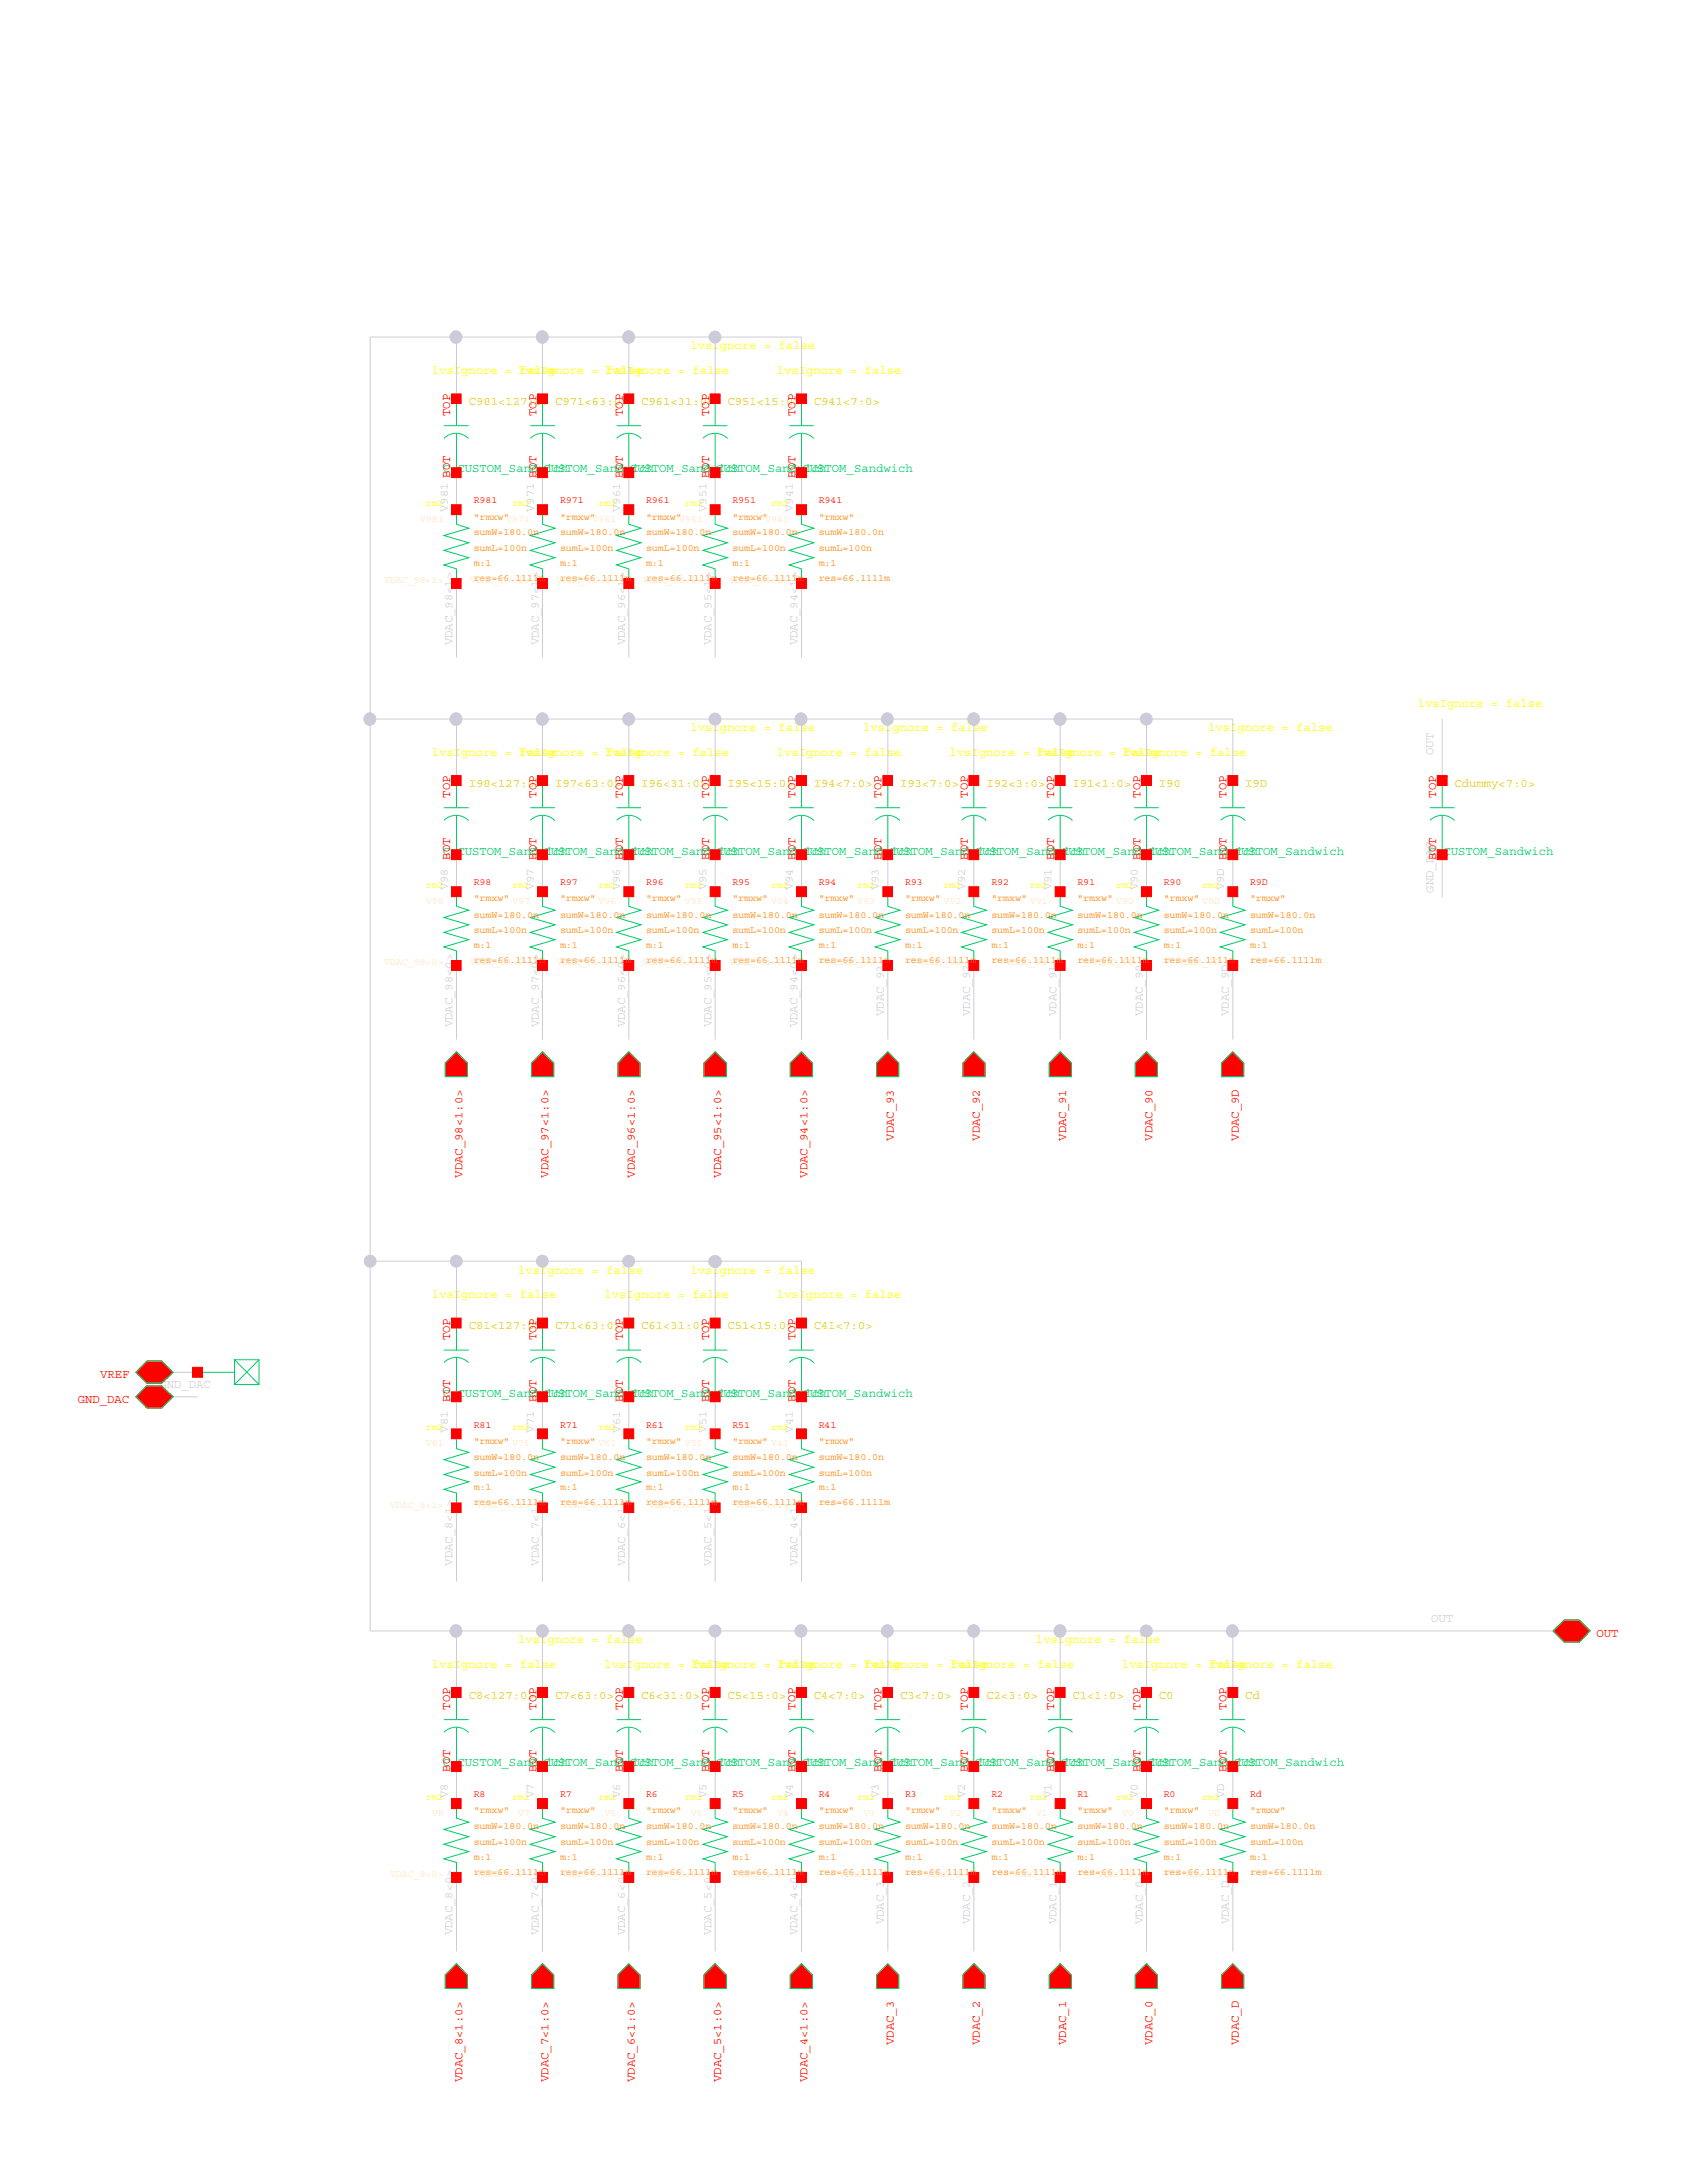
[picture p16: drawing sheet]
<svg xmlns="http://www.w3.org/2000/svg" width="216mm" height="279mm" viewBox="0 0 216 279" stroke-linecap="round" stroke-linejoin="round" font-family="sans-serif">
<defs><g id="words">
<g font-size="1.6" fill="#ff0">
<text x="55.2" y="47.9">lvsIgnore = false</text>
<text x="66.3" y="47.9">lvsIgnore = false</text>
<text x="77.3" y="47.9">lvsIgnore = false</text>
<text x="88.3" y="44.7">lvsIgnore = false</text>
<text x="99.4" y="47.9">lvsIgnore = false</text>
<text x="88.3" y="93.6">lvsIgnore = false</text>
<text x="110.4" y="93.6">lvsIgnore = false</text>
<text x="154.6" y="93.6">lvsIgnore = false</text>
<text x="181.4" y="90.5">lvsIgnore = false</text>
<text x="55.2" y="96.8">lvsIgnore = false</text>
<text x="66.3" y="96.8">lvsIgnore = false</text>
<text x="77.3" y="96.8">lvsIgnore = false</text>
<text x="99.4" y="96.8">lvsIgnore = false</text>
<text x="121.5" y="96.8">lvsIgnore = false</text>
<text x="132.5" y="96.8">lvsIgnore = false</text>
<text x="143.6" y="96.8">lvsIgnore = false</text>
<text x="55.2" y="166.2">lvsIgnore = false</text>
<text x="66.3" y="163">lvsIgnore = false</text>
<text x="77.3" y="166.2">lvsIgnore = false</text>
<text x="88.3" y="163">lvsIgnore = false</text>
<text x="99.4" y="166.2">lvsIgnore = false</text>
<text x="55.2" y="213.5">lvsIgnore = false</text>
<text x="66.3" y="210.3">lvsIgnore = false</text>
<text x="77.3" y="213.5">lvsIgnore = false</text>
<text x="88.3" y="213.5">lvsIgnore = false</text>
<text x="99.4" y="213.5">lvsIgnore = false</text>
<text x="110.4" y="213.5">lvsIgnore = false</text>
<text x="121.5" y="213.5">lvsIgnore = false</text>
<text x="132.5" y="210.3">lvsIgnore = false</text>
<text x="143.6" y="213.5">lvsIgnore = false</text>
<text x="154.6" y="213.5">lvsIgnore = false</text>
</g>
<g font-size="1.6" fill="#f00">
<text x="57.6" y="53.3" transform="rotate(-90 57.6 53.3)">TOP</text>
<text x="68.6" y="53.3" transform="rotate(-90 68.6 53.3)">TOP</text>
<text x="79.7" y="53.3" transform="rotate(-90 79.7 53.3)">TOP</text>
<text x="90.7" y="53.3" transform="rotate(-90 90.7 53.3)">TOP</text>
<text x="101.8" y="53.3" transform="rotate(-90 101.8 53.3)">TOP</text>
<text x="57.6" y="102.1" transform="rotate(-90 57.6 102.1)">TOP</text>
<text x="68.6" y="102.1" transform="rotate(-90 68.6 102.1)">TOP</text>
<text x="79.7" y="102.1" transform="rotate(-90 79.7 102.1)">TOP</text>
<text x="90.7" y="102.1" transform="rotate(-90 90.7 102.1)">TOP</text>
<text x="101.8" y="102.1" transform="rotate(-90 101.8 102.1)">TOP</text>
<text x="112.8" y="102.1" transform="rotate(-90 112.8 102.1)">TOP</text>
<text x="123.8" y="102.1" transform="rotate(-90 123.8 102.1)">TOP</text>
<text x="134.9" y="102.1" transform="rotate(-90 134.9 102.1)">TOP</text>
<text x="145.9" y="102.1" transform="rotate(-90 145.9 102.1)">TOP</text>
<text x="157" y="102.1" transform="rotate(-90 157 102.1)">TOP</text>
<text x="183.8" y="102.1" transform="rotate(-90 183.8 102.1)">TOP</text>
<text x="183.8" y="110" transform="rotate(-90 183.8 110)">BOT</text>
<text x="114.4" y="146" transform="rotate(-90 114.4 146)">VDAC_93</text>
<text x="125.4" y="146" transform="rotate(-90 125.4 146)">VDAC_92</text>
<text x="136.5" y="146" transform="rotate(-90 136.5 146)">VDAC_91</text>
<text x="147.5" y="146" transform="rotate(-90 147.5 146)">VDAC_90</text>
<text x="158.6" y="146" transform="rotate(-90 158.6 146)">VDAC_9D</text>
<text x="59.2" y="150.7" transform="rotate(-90 59.2 150.7)">VDAC_98&lt;1:0&gt;</text>
<text x="70.2" y="150.7" transform="rotate(-90 70.2 150.7)">VDAC_97&lt;1:0&gt;</text>
<text x="81.3" y="150.7" transform="rotate(-90 81.3 150.7)">VDAC_96&lt;1:0&gt;</text>
<text x="92.3" y="150.7" transform="rotate(-90 92.3 150.7)">VDAC_95&lt;1:0&gt;</text>
<text x="103.4" y="150.7" transform="rotate(-90 103.4 150.7)">VDAC_94&lt;1:0&gt;</text>
<text x="57.6" y="171.5" transform="rotate(-90 57.6 171.5)">TOP</text>
<text x="68.6" y="171.5" transform="rotate(-90 68.6 171.5)">TOP</text>
<text x="79.7" y="171.5" transform="rotate(-90 79.7 171.5)">TOP</text>
<text x="90.7" y="171.5" transform="rotate(-90 90.7 171.5)">TOP</text>
<text x="101.8" y="171.5" transform="rotate(-90 101.8 171.5)">TOP</text>
<text x="10" y="179.6">GND_DAC</text>
<text x="12.8" y="176.4">VREF</text>
<text x="57.6" y="179.4" transform="rotate(-90 57.6 179.4)">BOT</text>
<text x="68.6" y="179.4" transform="rotate(-90 68.6 179.4)">BOT</text>
<text x="79.7" y="179.4" transform="rotate(-90 79.7 179.4)">BOT</text>
<text x="90.7" y="179.4" transform="rotate(-90 90.7 179.4)">BOT</text>
<text x="101.8" y="179.4" transform="rotate(-90 101.8 179.4)">BOT</text>
<text x="204.3" y="209.5">OUT</text>
<text x="57.6" y="218.8" transform="rotate(-90 57.6 218.8)">TOP</text>
<text x="68.6" y="218.8" transform="rotate(-90 68.6 218.8)">TOP</text>
<text x="79.7" y="218.8" transform="rotate(-90 79.7 218.8)">TOP</text>
<text x="90.7" y="218.8" transform="rotate(-90 90.7 218.8)">TOP</text>
<text x="101.8" y="218.8" transform="rotate(-90 101.8 218.8)">TOP</text>
<text x="112.8" y="218.8" transform="rotate(-90 112.8 218.8)">TOP</text>
<text x="123.8" y="218.8" transform="rotate(-90 123.8 218.8)">TOP</text>
<text x="134.9" y="218.8" transform="rotate(-90 134.9 218.8)">TOP</text>
<text x="145.9" y="218.8" transform="rotate(-90 145.9 218.8)">TOP</text>
<text x="157" y="218.8" transform="rotate(-90 157 218.8)">TOP</text>
<text x="57.6" y="226.7" transform="rotate(-90 57.6 226.7)">BOT</text>
<text x="68.6" y="226.7" transform="rotate(-90 68.6 226.7)">BOT</text>
<text x="79.7" y="226.7" transform="rotate(-90 79.7 226.7)">BOT</text>
<text x="90.7" y="226.7" transform="rotate(-90 90.7 226.7)">BOT</text>
<text x="101.8" y="226.7" transform="rotate(-90 101.8 226.7)">BOT</text>
<text x="112.8" y="226.7" transform="rotate(-90 112.8 226.7)">BOT</text>
<text x="123.8" y="226.7" transform="rotate(-90 123.8 226.7)">BOT</text>
<text x="134.9" y="226.7" transform="rotate(-90 134.9 226.7)">BOT</text>
<text x="145.9" y="226.7" transform="rotate(-90 145.9 226.7)">BOT</text>
<text x="157" y="226.7" transform="rotate(-90 157 226.7)">BOT</text>
<text x="114.4" y="261.8" transform="rotate(-90 114.4 261.8)">VDAC_3</text>
<text x="125.4" y="261.8" transform="rotate(-90 125.4 261.8)">VDAC_2</text>
<text x="136.5" y="261.8" transform="rotate(-90 136.5 261.8)">VDAC_1</text>
<text x="147.5" y="261.8" transform="rotate(-90 147.5 261.8)">VDAC_0</text>
<text x="158.6" y="261.8" transform="rotate(-90 158.6 261.8)">VDAC_D</text>
<text x="59.2" y="266.5" transform="rotate(-90 59.2 266.5)">VDAC_8&lt;1:0&gt;</text>
<text x="70.2" y="266.5" transform="rotate(-90 70.2 266.5)">VDAC_7&lt;1:0&gt;</text>
<text x="81.3" y="266.5" transform="rotate(-90 81.3 266.5)">VDAC_6&lt;1:0&gt;</text>
<text x="92.3" y="266.5" transform="rotate(-90 92.3 266.5)">VDAC_5&lt;1:0&gt;</text>
<text x="103.4" y="266.5" transform="rotate(-90 103.4 266.5)">VDAC_4&lt;1:0&gt;</text>
</g>
<g font-size="1.6" fill="#d9cc00">
<text x="60" y="51.8">C981&lt;127:0&gt; C971&lt;63:0&gt;</text>
<text x="82" y="51.8">C961&lt;31:0&gt;</text>
<text x="93.1" y="51.8">C951&lt;15:0&gt;</text>
<text x="104.1" y="51.8">C941&lt;7:0&gt;</text>
<text x="60" y="100.7">I98&lt;127:0&gt;</text>
<text x="71" y="100.7">I97&lt;63:0&gt;</text>
<text x="82" y="100.7">I96&lt;31:0&gt;</text>
<text x="93.1" y="100.7">I95&lt;15:0&gt;</text>
<text x="104.1" y="100.7">I94&lt;7:0&gt;</text>
<text x="115.2" y="100.7">I93&lt;7:0&gt;</text>
<text x="126.2" y="100.7">I92&lt;3:0&gt;</text>
<text x="137.2" y="100.7">I91&lt;1:0&gt;</text>
<text x="148.3" y="100.7">I90</text>
<text x="159.3" y="100.7">I9D</text>
<text x="186.1" y="100.7">Cdummy&lt;7:0&gt;</text>
<text x="60" y="170.1">C81&lt;127:0&gt;</text>
<text x="71" y="170.1">C71&lt;63:0&gt;</text>
<text x="82" y="170.1">C61&lt;31:0&gt;</text>
<text x="93.1" y="170.1">C51&lt;15:0&gt;</text>
<text x="104.1" y="170.1">C41&lt;7:0&gt;</text>
<text x="60" y="217.4">C8&lt;127:0&gt;</text>
<text x="71" y="217.4">C7&lt;63:0&gt;</text>
<text x="82" y="217.4">C6&lt;31:0&gt;</text>
<text x="93.1" y="217.4">C5&lt;15:0&gt;</text>
<text x="104.1" y="217.4">C4&lt;7:0&gt;</text>
<text x="115.2" y="217.4">C3&lt;7:0&gt;</text>
<text x="126.2" y="217.4">C2&lt;3:0&gt;</text>
<text x="137.2" y="217.4">C1&lt;1:0&gt;</text>
<text x="148.3" y="217.4">C0</text>
<text x="159.3" y="217.4">Cd</text>
</g>
<g font-size="1.6" fill="#0c6">
<text x="56.7" y="60.5">C_CUSTOM_Sandwich</text>
<text x="67.7" y="60.5">C_CUSTOM_Sandwich</text>
<text x="78.7" y="60.5">C_CUSTOM_Sandwich</text>
<text x="89.8" y="60.5">C_CUSTOM_Sandwich</text>
<text x="100.8" y="60.5">C_CUSTOM_Sandwich</text>
<text x="56.7" y="109.4">C_CUSTOM_Sandwich</text>
<text x="67.7" y="109.4">C_CUSTOM_Sandwich</text>
<text x="78.7" y="109.4">C_CUSTOM_Sandwich</text>
<text x="89.8" y="109.4">C_CUSTOM_Sandwich</text>
<text x="100.8" y="109.4">C_CUSTOM_Sandwich</text>
<text x="111.9" y="109.4">C_CUSTOM_Sandwich</text>
<text x="122.9" y="109.4">C_CUSTOM_Sandwich</text>
<text x="133.9" y="109.4">C_CUSTOM_Sandwich</text>
<text x="145" y="109.4">C_CUSTOM_Sandwich</text>
<text x="156" y="109.4">C_CUSTOM_Sandwich</text>
<text x="182.8" y="109.4">C_CUSTOM_Sandwich</text>
<text x="56.7" y="178.8">C_CUSTOM_Sandwich</text>
<text x="67.7" y="178.8">C_CUSTOM_Sandwich</text>
<text x="78.7" y="178.8">C_CUSTOM_Sandwich</text>
<text x="89.8" y="178.8">C_CUSTOM_Sandwich</text>
<text x="100.8" y="178.8">C_CUSTOM_Sandwich</text>
<text x="56.7" y="226.1">C_CUSTOM_Sandwich</text>
<text x="67.7" y="226.1">C_CUSTOM_Sandwich</text>
<text x="78.7" y="226.1">C_CUSTOM_Sandwich</text>
<text x="89.8" y="226.1">C_CUSTOM_Sandwich</text>
<text x="100.8" y="226.1">C_CUSTOM_Sandwich</text>
<text x="111.9" y="226.1">C_CUSTOM_Sandwich</text>
<text x="122.9" y="226.1">C_CUSTOM_Sandwich</text>
<text x="133.9" y="226.1">C_CUSTOM_Sandwich</text>
<text x="145" y="226.1">C_CUSTOM_Sandwich</text>
<text x="156" y="226.1">C_CUSTOM_Sandwich</text>
</g>
<g font-size="1.6" fill="#ccccd9">
<text x="57.3" y="65.5" transform="rotate(-90 57.3 65.5)">V981 BOT</text>
<text x="68.3" y="65.5" transform="rotate(-90 68.3 65.5)">V971 BOT</text>
<text x="79.4" y="65.5" transform="rotate(-90 79.4 65.5)">V961 BOT</text>
<text x="90.4" y="65.5" transform="rotate(-90 90.4 65.5)">V951 BOT</text>
<text x="101.5" y="65.5" transform="rotate(-90 101.5 65.5)">V941 BOT</text>
<text x="57.9" y="82.6" transform="rotate(-90 57.9 82.6)">VDAC_98&lt;1&gt;</text>
<text x="69" y="82.6" transform="rotate(-90 69 82.6)">VDAC_97&lt;1&gt;</text>
<text x="80" y="82.6" transform="rotate(-90 80 82.6)">VDAC_96&lt;1&gt;</text>
<text x="91.1" y="82.6" transform="rotate(-90 91.1 82.6)">VDAC_95&lt;1&gt;</text>
<text x="102.1" y="82.6" transform="rotate(-90 102.1 82.6)">VDAC_94&lt;1&gt;</text>
<text x="57.3" y="113.9" transform="rotate(-90 57.3 113.9)">V98 BOT</text>
<text x="68.3" y="113.9" transform="rotate(-90 68.3 113.9)">V97 BOT</text>
<text x="79.4" y="113.9" transform="rotate(-90 79.4 113.9)">V96 BOT</text>
<text x="90.4" y="113.9" transform="rotate(-90 90.4 113.9)">V95 BOT</text>
<text x="101.5" y="113.9" transform="rotate(-90 101.5 113.9)">V94 BOT</text>
<text x="112.5" y="113.9" transform="rotate(-90 112.5 113.9)">V93 BOT</text>
<text x="123.5" y="113.9" transform="rotate(-90 123.5 113.9)">V92 BOT</text>
<text x="134.6" y="113.9" transform="rotate(-90 134.6 113.9)">V91 BOT</text>
<text x="145.6" y="113.9" transform="rotate(-90 145.6 113.9)">V90 BOT</text>
<text x="156.7" y="113.9" transform="rotate(-90 156.7 113.9)">V9D BOT</text>
<text x="183.5" y="114.3" transform="rotate(-90 183.5 114.3)">GND_DAC</text>
<text x="57.9" y="131.5" transform="rotate(-90 57.9 131.5)">VDAC_98&lt;0&gt;</text>
<text x="69" y="131.5" transform="rotate(-90 69 131.5)">VDAC_97&lt;0&gt;</text>
<text x="80" y="131.5" transform="rotate(-90 80 131.5)">VDAC_96&lt;0&gt;</text>
<text x="91.1" y="131.5" transform="rotate(-90 91.1 131.5)">VDAC_95&lt;0&gt;</text>
<text x="102.1" y="131.5" transform="rotate(-90 102.1 131.5)">VDAC_94&lt;0&gt;</text>
<text x="113.1" y="130.1" transform="rotate(-90 113.1 130.1)">VDAC_93</text>
<text x="124.2" y="130.1" transform="rotate(-90 124.2 130.1)">VDAC_92</text>
<text x="135.2" y="130.1" transform="rotate(-90 135.2 130.1)">VDAC_91</text>
<text x="146.3" y="130.1" transform="rotate(-90 146.3 130.1)">VDAC_90</text>
<text x="157.3" y="130.1" transform="rotate(-90 157.3 130.1)">VDAC_9D</text>
<text x="20.4" y="177.7">GND_DAC</text>
<text x="57.3" y="183.4" transform="rotate(-90 57.3 183.4)">V81</text>
<text x="68.3" y="183.4" transform="rotate(-90 68.3 183.4)">V71</text>
<text x="79.4" y="183.4" transform="rotate(-90 79.4 183.4)">V61</text>
<text x="90.4" y="183.4" transform="rotate(-90 90.4 183.4)">V51</text>
<text x="101.5" y="183.4" transform="rotate(-90 101.5 183.4)">V41</text>
<text x="57.9" y="200.4" transform="rotate(-90 57.9 200.4)">VDAC_8&lt;1&gt;</text>
<text x="69" y="200.4" transform="rotate(-90 69 200.4)">VDAC_7&lt;1&gt;</text>
<text x="80" y="200.4" transform="rotate(-90 80 200.4)">VDAC_6&lt;1&gt;</text>
<text x="91.1" y="200.4" transform="rotate(-90 91.1 200.4)">VDAC_5&lt;1&gt;</text>
<text x="102.1" y="200.4" transform="rotate(-90 102.1 200.4)">VDAC_4&lt;1&gt;</text>
<text x="183.2" y="207.6">OUT</text>
<text x="57.3" y="230.2" transform="rotate(-90 57.3 230.2)">V8</text>
<text x="68.3" y="230.2" transform="rotate(-90 68.3 230.2)">V7</text>
<text x="79.4" y="230.2" transform="rotate(-90 79.4 230.2)">V6</text>
<text x="90.4" y="230.2" transform="rotate(-90 90.4 230.2)">V5</text>
<text x="101.5" y="230.2" transform="rotate(-90 101.5 230.2)">V4</text>
<text x="112.5" y="230.2" transform="rotate(-90 112.5 230.2)">V3</text>
<text x="123.5" y="230.2" transform="rotate(-90 123.5 230.2)">V2</text>
<text x="134.6" y="230.2" transform="rotate(-90 134.6 230.2)">V1</text>
<text x="145.6" y="230.2" transform="rotate(-90 145.6 230.2)">V0</text>
<text x="156.7" y="230.2" transform="rotate(-90 156.7 230.2)">VD</text>
<text x="57.9" y="247.7" transform="rotate(-90 57.9 247.7)">VDAC_8&lt;0&gt;</text>
<text x="69" y="247.7" transform="rotate(-90 69 247.7)">VDAC_7&lt;0&gt;</text>
<text x="80" y="247.7" transform="rotate(-90 80 247.7)">VDAC_6&lt;0&gt;</text>
<text x="91.1" y="247.7" transform="rotate(-90 91.1 247.7)">VDAC_5&lt;0&gt;</text>
<text x="102.1" y="247.7" transform="rotate(-90 102.1 247.7)">VDAC_4&lt;0&gt;</text>
<text x="113.1" y="246.3" transform="rotate(-90 113.1 246.3)">VDAC_3</text>
<text x="124.2" y="246.3" transform="rotate(-90 124.2 246.3)">VDAC_2</text>
<text x="135.2" y="246.3" transform="rotate(-90 135.2 246.3)">VDAC_1</text>
<text x="146.3" y="246.3" transform="rotate(-90 146.3 246.3)">VDAC_0</text>
<text x="157.3" y="246.3" transform="rotate(-90 157.3 246.3)">VDAC_D</text>
</g>
<g font-size="1.3" fill="#ff0">
<text x="54.5" y="64.8">rm2</text>
<text x="65.6" y="64.8">rm2</text>
<text x="76.6" y="64.8">rm2</text>
<text x="87.7" y="64.8">rm2</text>
<text x="98.7" y="64.8">rm2</text>
<text x="54.5" y="113.6">rm2</text>
<text x="65.6" y="113.6">rm2</text>
<text x="76.6" y="113.6">rm2</text>
<text x="87.7" y="113.6">rm2</text>
<text x="98.7" y="113.6">rm2</text>
<text x="109.7" y="113.6">rm2</text>
<text x="120.8" y="113.6">rm2</text>
<text x="131.8" y="113.6">rm2</text>
<text x="142.9" y="113.6">rm2</text>
<text x="153.9" y="113.6">rm2</text>
<text x="54.5" y="183">rm2</text>
<text x="65.6" y="183">rm2</text>
<text x="76.6" y="183">rm2</text>
<text x="87.7" y="183">rm2</text>
<text x="98.7" y="183">rm2</text>
<text x="54.5" y="230.3">rm2</text>
<text x="65.6" y="230.3">rm2</text>
<text x="76.6" y="230.3">rm2</text>
<text x="87.7" y="230.3">rm2</text>
<text x="98.7" y="230.3">rm2</text>
<text x="109.7" y="230.3">rm2</text>
<text x="120.8" y="230.3">rm2</text>
<text x="131.8" y="230.3">rm2</text>
<text x="142.9" y="230.3">rm2</text>
<text x="153.9" y="230.3">rm2</text>
</g>
<g font-size="1.3" fill="#f00">
<text x="60.6" y="64.4">R981</text>
<text x="71.7" y="64.4">R971</text>
<text x="82.7" y="64.4">R961</text>
<text x="93.7" y="64.4">R951</text>
<text x="104.8" y="64.4">R941</text>
<text x="60.6" y="113.3">R98</text>
<text x="71.7" y="113.3">R97</text>
<text x="82.7" y="113.3">R96</text>
<text x="93.7" y="113.3">R95</text>
<text x="104.8" y="113.3">R94</text>
<text x="115.8" y="113.3">R93</text>
<text x="126.9" y="113.3">R92</text>
<text x="137.9" y="113.3">R91</text>
<text x="148.9" y="113.3">R90</text>
<text x="160" y="113.3">R9D</text>
<text x="60.6" y="182.7">R81</text>
<text x="71.7" y="182.7">R71</text>
<text x="82.7" y="182.7">R61</text>
<text x="93.7" y="182.7">R51</text>
<text x="104.8" y="182.7">R41</text>
<text x="60.6" y="230">R8</text>
<text x="71.7" y="230">R7</text>
<text x="82.7" y="230">R6</text>
<text x="93.7" y="230">R5</text>
<text x="104.8" y="230">R4</text>
<text x="115.8" y="230">R3</text>
<text x="126.9" y="230">R2</text>
<text x="137.9" y="230">R1</text>
<text x="148.9" y="230">R0</text>
<text x="160" y="230">Rd</text>
</g>
<g font-size="1.3" fill="#ffe6bf">
<text x="53.7" y="66.8">V981</text>
<text x="49.1" y="74.7">VDAC_98&lt;1&gt;</text>
<text x="60.2" y="74.7">VDAC_97&lt;1&gt;</text>
<text x="71.2" y="74.7">VDAC_96&lt;1&gt;</text>
<text x="82.3" y="74.7">VDAC_95&lt;1&gt;</text>
<text x="93.3" y="74.7">VDAC_94&lt;1&gt;</text>
<text x="54.5" y="115.7">V98</text>
<text x="76.6" y="115.7">V96</text>
<text x="87.7" y="115.7">V95</text>
<text x="98.7" y="115.7">V94</text>
<text x="120.8" y="115.7">V92</text>
<text x="131.8" y="115.7">V91</text>
<text x="153.9" y="115.7">V9D</text>
<text x="49.1" y="123.6">VDAC_98&lt;0&gt;</text>
<text x="60.2" y="123.6">VDAC_97&lt;0&gt;</text>
<text x="71.2" y="123.6">VDAC_96&lt;0&gt;</text>
<text x="82.3" y="123.6">VDAC_95&lt;0&gt;</text>
<text x="93.3" y="123.6">VDAC_94&lt;0&gt;</text>
<text x="106.6" y="123.6">VDAC_93</text>
<text x="117.7" y="123.6">VDAC_92</text>
<text x="128.7" y="123.6">VDAC_91</text>
<text x="139.8" y="123.6">VDAC_90</text>
<text x="150.8" y="123.6">VDAC_9D</text>
<text x="54.5" y="185.1">V81</text>
<text x="49.9" y="193">VDAC_8&lt;1&gt;</text>
<text x="61" y="193">VDAC_7&lt;1&gt;</text>
<text x="72" y="193">VDAC_6&lt;1&gt;</text>
<text x="83.1" y="193">VDAC_5&lt;1&gt;</text>
<text x="94.1" y="193">VDAC_4&lt;1&gt;</text>
<text x="55.3" y="232.4">V8</text>
<text x="77.4" y="232.4">V6</text>
<text x="88.4" y="232.4">V5</text>
<text x="99.5" y="232.4">V4</text>
<text x="121.5" y="232.4">V2</text>
<text x="132.6" y="232.4">V1</text>
<text x="154.6" y="232.4">VD</text>
<text x="49.9" y="240.3">VDAC_8&lt;0&gt;</text>
<text x="61" y="240.3">VDAC_7&lt;0&gt;</text>
<text x="72" y="240.3">VDAC_6&lt;0&gt;</text>
<text x="83.1" y="240.3">VDAC_5&lt;0&gt;</text>
<text x="94.1" y="240.3">VDAC_4&lt;0&gt;</text>
<text x="107.4" y="240.3">VDAC_3</text>
<text x="118.5" y="240.3">VDAC_2</text>
<text x="129.5" y="240.3">VDAC_1</text>
<text x="140.6" y="240.3">VDAC_0</text>
<text x="151.6" y="240.3">VDAC_D</text>
</g>
<g font-size="1.3" fill="#ff8000">
<text x="60.6" y="70.6">sumL=100n</text>
<text x="60.6" y="68.5">sumW=180.0n</text>
<text x="60.6" y="66.5">&quot;rmxw&quot;V971</text>
<text x="71.7" y="70.6">sumL=100n</text>
<text x="71.7" y="68.5">sumW=180.0n</text>
<text x="71.7" y="66.5">&quot;rmxw&quot;V961</text>
<text x="82.7" y="70.6">sumL=100n</text>
<text x="82.7" y="68.5">sumW=180.0n</text>
<text x="82.7" y="66.5">&quot;rmxw&quot;V951</text>
<text x="93.7" y="70.6">sumL=100n</text>
<text x="93.7" y="68.5">sumW=180.0n</text>
<text x="93.7" y="66.5">&quot;rmxw&quot;V941</text>
<text x="104.8" y="70.6">sumL=100n</text>
<text x="104.8" y="68.5">sumW=180.0n</text>
<text x="104.8" y="66.5">&quot;rmxw&quot;</text>
<text x="60.6" y="74.4">res=66.1111m</text>
<text x="60.6" y="72.5">m:1</text>
<text x="71.7" y="74.4">res=66.1111m</text>
<text x="71.7" y="72.5">m:1</text>
<text x="82.7" y="74.4">res=66.1111m</text>
<text x="82.7" y="72.5">m:1</text>
<text x="93.7" y="74.4">res=66.1111m</text>
<text x="93.7" y="72.5">m:1</text>
<text x="104.8" y="74.4">res=66.1111m</text>
<text x="104.8" y="72.5">m:1</text>
<text x="60.6" y="119.5">sumL=100n</text>
<text x="60.6" y="117.4">sumW=180.0n</text>
<text x="60.6" y="115.4">&quot;rmxw&quot;</text>
<text x="71.7" y="119.5">sumL=100n</text>
<text x="71.7" y="117.4">sumW=180.0n</text>
<text x="71.7" y="115.4">&quot;rmxw&quot;</text>
<text x="82.7" y="119.5">sumL=100n</text>
<text x="82.7" y="117.4">sumW=180.0n</text>
<text x="82.7" y="115.4">&quot;rmxw&quot;</text>
<text x="93.7" y="119.5">sumL=100n</text>
<text x="93.7" y="117.4">sumW=180.0n</text>
<text x="93.7" y="115.4">&quot;rmxw&quot;</text>
<text x="104.8" y="119.5">sumL=100n</text>
<text x="104.8" y="117.4">sumW=180.0n</text>
<text x="104.8" y="115.4">&quot;rmxw&quot;</text>
<text x="115.8" y="119.5">sumL=100n</text>
<text x="115.8" y="117.4">sumW=180.0n</text>
<text x="115.8" y="115.4">&quot;rmxw&quot;</text>
<text x="126.9" y="119.5">sumL=100n</text>
<text x="126.9" y="117.4">sumW=180.0n</text>
<text x="126.9" y="115.4">&quot;rmxw&quot;</text>
<text x="137.9" y="119.5">sumL=100n</text>
<text x="137.9" y="117.4">sumW=180.0n</text>
<text x="137.9" y="115.4">&quot;rmxw&quot;</text>
<text x="148.9" y="119.5">sumL=100n</text>
<text x="148.9" y="117.4">sumW=180.0n</text>
<text x="148.9" y="115.4">&quot;rmxw&quot;</text>
<text x="160" y="119.5">sumL=100n</text>
<text x="160" y="117.4">sumW=180.0n</text>
<text x="160" y="115.4">&quot;rmxw&quot;</text>
<text x="60.6" y="123.3">res=66.1111m</text>
<text x="60.6" y="121.4">m:1</text>
<text x="71.7" y="123.3">res=66.1111m</text>
<text x="71.7" y="121.4">m:1</text>
<text x="82.7" y="123.3">res=66.1111m</text>
<text x="82.7" y="121.4">m:1</text>
<text x="93.7" y="123.3">res=66.1111m</text>
<text x="93.7" y="121.4">m:1</text>
<text x="104.8" y="123.3">res=66.1111m</text>
<text x="104.8" y="121.4">m:1</text>
<text x="115.8" y="123.3">res=66.1111m</text>
<text x="115.8" y="121.4">m:1</text>
<text x="126.9" y="123.3">res=66.1111m</text>
<text x="126.9" y="121.4">m:1</text>
<text x="137.9" y="123.3">res=66.1111m</text>
<text x="137.9" y="121.4">m:1</text>
<text x="148.9" y="123.3">res=66.1111m</text>
<text x="148.9" y="121.4">m:1</text>
<text x="160" y="123.3">res=66.1111m</text>
<text x="160" y="121.4">m:1</text>
<text x="60.6" y="184.8">&quot;rmxw&quot; V71</text>
<text x="71.7" y="184.8">&quot;rmxw&quot; V61</text>
<text x="82.7" y="184.8">&quot;rmxw&quot; V51</text>
<text x="93.7" y="184.8">&quot;rmxw&quot; V41</text>
<text x="104.8" y="184.8">&quot;rmxw&quot;</text>
<text x="60.6" y="190.8">m:1</text>
<text x="60.6" y="188.9">sumL=100n</text>
<text x="60.6" y="186.8">sumW=180.0n</text>
<text x="71.7" y="190.8">m:1</text>
<text x="71.7" y="188.9">sumL=100n</text>
<text x="71.7" y="186.8">sumW=180.0n</text>
<text x="82.7" y="190.8">m:1</text>
<text x="82.7" y="188.9">sumL=100n</text>
<text x="82.7" y="186.8">sumW=180.0n</text>
<text x="93.7" y="190.8">m:1</text>
<text x="93.7" y="188.9">sumL=100n</text>
<text x="93.7" y="186.8">sumW=180.0n</text>
<text x="104.8" y="190.8">m:1</text>
<text x="104.8" y="188.9">sumL=100n</text>
<text x="104.8" y="186.8">sumW=180.0n</text>
<text x="60.6" y="192.7">res=66.1111m</text>
<text x="71.7" y="192.7">res=66.1111m</text>
<text x="82.7" y="192.7">res=66.1111m</text>
<text x="93.7" y="192.7">res=66.1111m</text>
<text x="104.8" y="192.7">res=66.1111m</text>
<text x="60.6" y="232.1">&quot;rmxw&quot;</text>
<text x="71.7" y="232.1">&quot;rmxw&quot;</text>
<text x="82.7" y="232.1">&quot;rmxw&quot;</text>
<text x="93.7" y="232.1">&quot;rmxw&quot;</text>
<text x="104.8" y="232.1">&quot;rmxw&quot;</text>
<text x="115.8" y="232.1">&quot;rmxw&quot;</text>
<text x="126.9" y="232.1">&quot;rmxw&quot;</text>
<text x="137.9" y="232.1">&quot;rmxw&quot;</text>
<text x="148.9" y="232.1">&quot;rmxw&quot;</text>
<text x="160" y="232.1">&quot;rmxw&quot;</text>
<text x="60.6" y="240">res=66.1111m</text>
<text x="60.6" y="238.1">m:1</text>
<text x="60.6" y="236.2">sumL=100n</text>
<text x="60.6" y="234.1">sumW=180.0n</text>
<text x="71.7" y="240">res=66.1111m</text>
<text x="71.7" y="238.1">m:1</text>
<text x="71.7" y="236.2">sumL=100n</text>
<text x="71.7" y="234.1">sumW=180.0n</text>
<text x="82.7" y="240">res=66.1111m</text>
<text x="82.7" y="238.1">m:1</text>
<text x="82.7" y="236.2">sumL=100n</text>
<text x="82.7" y="234.1">sumW=180.0n</text>
<text x="93.7" y="240">res=66.1111m</text>
<text x="93.7" y="238.1">m:1</text>
<text x="93.7" y="236.2">sumL=100n</text>
<text x="93.7" y="234.1">sumW=180.0n</text>
<text x="104.8" y="240">res=66.1111m</text>
<text x="104.8" y="238.1">m:1</text>
<text x="104.8" y="236.2">sumL=100n</text>
<text x="104.8" y="234.1">sumW=180.0n</text>
<text x="115.8" y="240">res=66.1111m</text>
<text x="115.8" y="238.1">m:1</text>
<text x="115.8" y="236.2">sumL=100n</text>
<text x="115.8" y="234.1">sumW=180.0n</text>
<text x="126.9" y="240">res=66.1111m</text>
<text x="126.9" y="238.1">m:1</text>
<text x="126.9" y="236.2">sumL=100n</text>
<text x="126.9" y="234.1">sumW=180.0n</text>
<text x="137.9" y="240">res=66.1111m</text>
<text x="137.9" y="238.1">m:1</text>
<text x="137.9" y="236.2">sumL=100n</text>
<text x="137.9" y="234.1">sumW=180.0n</text>
<text x="148.9" y="240">res=66.1111m</text>
<text x="148.9" y="238.1">m:1</text>
<text x="148.9" y="236.2">sumL=100n</text>
<text x="148.9" y="234.1">sumW=180.0n</text>
<text x="160" y="240">res=66.1111m</text>
<text x="160" y="238.1">m:1</text>
<text x="160" y="236.2">sumL=100n</text>
<text x="160" y="234.1">sumW=180.0n</text>
</g>
</g></defs>
<g fill="none" stroke="#0c6" stroke-width=".13">
<path d="M56.8 54.5h3.2M56.8 56.1a2.2 2.2 0 0 1 3.2 0M58.4 51v3.5M58.4 55.5v5M67.9 54.5h3.1M67.9 56.1a2.2 2.2 0 0 1 3.1 0M69.4 51v3.5M69.4 55.5v5M78.9 54.5h3.1M78.9 56.1a2.2 2.2 0 0 1 3.2 0M80.5 51v3.5M80.5 55.5v5"/>
<path d="M90 54.5h3.1M90 56.1a2.2 2.2 0 0 1 3.1 0M91.5 51v3.5M91.5 55.5v5M101 54.5h3.1M101 56.1a2.2 2.2 0 0 1 3.2 0M102.6 51v3.5M102.6 55.5v5M58.4 65.2v1.9l1.6 .5-3.2 .9 3.2 1-3.2 .9 3.2 1-3.2 .9 1.6 .5v1.9M69.4 65.2v1.9l1.6 .5-3.1 .9 3.1 1-3.1 .9 3.1 1-3.1 .9 1.5 .5v1.9M80.5 65.2v1.9l1.5 .5-3.1 .9 3.1 1-3.1 .9 3.1 1-3.1 .9 1.6 .5v1.9M91.5 65.2v1.9l1.6 .5-3.1 .9 3.1 1-3.1 .9 3.1 1-3.1 .9 1.5 .5v1.9"/>
<path d="M102.6 65.2v1.9l1.5 .5-3.1 .9 3.1 1-3.1 .9 3.1 1-3.1 .9 1.6 .5v1.9M58.4 99.9v3.5M69.4 99.9v3.5M80.5 99.9v3.5M91.5 99.9v3.5M102.6 99.9v3.5M113.6 99.9v3.5M124.6 99.9v3.5M135.7 99.9v3.5M146.7 99.9v3.5M157.8 99.9v3.5M184.6 99.9v3.5"/>
<path d="M56.8 103.4h3.2M56.8 105a2.2 2.2 0 0 1 3.2 0M58.4 104.4v5M58.4 114.1v1.9l1.6 .5-3.2 .9 3.2 1-3.2 .9 3.2 1-3.2 .9 1.6 .5v1.9M67.9 103.4h3.1M67.9 105a2.2 2.2 0 0 1 3.1 0M69.4 114.1v1.9l1.6 .5-3.1 .9 3.1 1-3.1 .9 3.1 1-3.1 .9 1.5 .5v1.9M69.4 104.4v5M78.9 103.4h3.1M78.9 105a2.2 2.2 0 0 1 3.2 0M80.5 104.4v5M80.5 114.1v1.9l1.5 .5-3.1 .9 3.1 1-3.1 .9 3.1 1-3.1 .9 1.6 .5v1.9"/>
<path d="M90 103.4h3.1M90 105a2.2 2.2 0 0 1 3.1 0M91.5 104.4v5M91.5 114.1v1.9l1.6 .5-3.1 .9 3.1 1-3.1 .9 3.1 1-3.1 .9 1.5 .5v1.9M101 103.4h3.1M101 105a2.2 2.2 0 0 1 3.2 0M102.6 104.4v5M102.6 114.1v1.9l1.5 .5-3.1 .9 3.1 1-3.1 .9 3.1 1-3.1 .9 1.6 .5v1.9M112 103.4h3.2M112 105a2.2 2.2 0 0 1 3.2 0M113.6 104.4v5M113.6 114.1v1.9l1.6 .5-3.2 .9 3.2 1-3.2 .9 3.2 1-3.2 .9 1.6 .5v1.9"/>
<path d="M123.1 103.4h3.1M123.1 105a2.2 2.2 0 0 1 3.1 0M124.6 104.4v5M124.6 114.1v1.9l1.6 .5-3.1 .9 3.1 1-3.1 .9 3.1 1-3.1 .9 1.5 .5v1.9M134.1 103.4h3.1M134.1 105a2.2 2.2 0 0 1 3.2 0M135.7 114.1v1.9l1.5 .5-3.1 .9 3.1 1-3.1 .9 3.1 1-3.1 .9 1.6 .5v1.9M135.7 104.4v5M145.2 103.4h3.1M145.2 105a2.2 2.2 0 0 1 3.1 0M146.7 114.1v1.9l1.6 .5-3.1 .9 3.1 1-3.1 .9 3.1 1-3.1 .9 1.5 .5v1.9M146.7 104.4v5"/>
<path d="M156.2 103.4h3.1M156.2 105a2.2 2.2 0 0 1 3.2 0M157.8 104.4v5M157.8 114.1v1.9l1.5 .5-3.1 .9 3.1 1-3.1 .9 3.1 1-3.1 .9 1.6 .5v1.9M183 103.4h3.1M183 105a2.2 2.2 0 0 1 3.2 0M184.6 104.4v5M25.3 175.6h4.7M30 174h3.1v3.2h-3.1zM30 174l3.1 3.2M33.1 174l-3.1 3.2M56.8 172.8h3.2"/>
<path d="M56.8 174.4a2.2 2.2 0 0 1 3.2 0M58.4 169.3v3.5M58.4 173.7v5.1M67.9 172.8h3.1M67.9 174.4a2.2 2.2 0 0 1 3.1 0M69.4 169.3v3.5M69.4 173.7v5.1M78.9 172.8h3.1M78.9 174.4a2.2 2.2 0 0 1 3.2 0M80.5 169.3v3.5M80.5 173.7v5.1M90 172.8h3.1"/>
<path d="M90 174.4a2.2 2.2 0 0 1 3.1 0M91.5 169.3v3.5M91.5 173.7v5.1M101 172.8h3.1M101 174.4a2.2 2.2 0 0 1 3.2 0M102.6 169.3v3.5M102.6 173.7v5.1M58.4 183.5v1.9l1.6 .5-3.2 .9 3.2 1-3.2 .9 3.2 1-3.2 .9 1.6 .5v1.9M69.4 183.5v1.9l1.6 .5-3.1 .9 3.1 1-3.1 .9 3.1 1-3.1 .9 1.5 .5v1.9M80.5 183.5v1.9l1.5 .5-3.1 .9 3.1 1-3.1 .9 3.1 1-3.1 .9 1.6 .5v1.9M91.5 183.5v1.9l1.6 .5-3.1 .9 3.1 1-3.1 .9 3.1 1-3.1 .9 1.5 .5v1.9M102.6 183.5v1.9l1.5 .5-3.1 .9 3.1 1-3.1 .9 3.1 1-3.1 .9 1.6 .5v1.9"/>
<path d="M58.4 216.6v3.5M69.4 216.6v3.5M80.5 216.6v3.5M91.5 216.6v3.5M102.6 216.6v3.5M113.6 216.6v3.5M124.6 216.6v3.5M135.7 216.6v3.5M146.7 216.6v3.5M157.8 216.6v3.5M56.8 220.1h3.2M56.8 221.7a2.2 2.2 0 0 1 3.2 0"/>
<path d="M58.4 230.8v1.9l1.6 .5-3.2 .9 3.2 1-3.2 1 3.2 .9-3.2 .9 1.6 .5v1.9M58.4 221.1v5M67.9 220.1h3.1M67.9 221.7a2.2 2.2 0 0 1 3.1 0M69.4 230.8v1.9l1.6 .5-3.1 .9 3.1 1-3.1 1 3.1 .9-3.1 .9 1.5 .5v1.9M69.4 221.1v5M78.9 220.1h3.1M78.9 221.7a2.2 2.2 0 0 1 3.2 0M80.5 221.1v5M80.5 230.8v1.9l1.5 .5-3.1 .9 3.1 1-3.1 1 3.1 .9-3.1 .9 1.6 .5v1.9M90 220.1h3.1M90 221.7a2.2 2.2 0 0 1 3.1 0"/>
<path d="M91.5 221.1v5M91.5 230.8v1.9l1.6 .5-3.1 .9 3.1 1-3.1 1 3.1 .9-3.1 .9 1.5 .5v1.9M101 220.1h3.1M101 221.7a2.2 2.2 0 0 1 3.2 0M102.6 221.1v5M102.6 230.8v1.9l1.5 .5-3.1 .9 3.1 1-3.1 1 3.1 .9-3.1 .9 1.6 .5v1.9M112 220.1h3.2M112 221.7a2.2 2.2 0 0 1 3.2 0M113.6 221.1v5M113.6 230.8v1.9l1.6 .5-3.2 .9 3.2 1-3.2 1 3.2 .9-3.2 .9 1.6 .5v1.9M123.1 220.1h3.1M123.1 221.7a2.2 2.2 0 0 1 3.1 0"/>
<path d="M124.6 230.8v1.9l1.6 .5-3.1 .9 3.1 1-3.1 1 3.1 .9-3.1 .9 1.5 .5v1.9M124.6 221.1v5M134.1 220.1h3.1M134.1 221.7a2.2 2.2 0 0 1 3.2 0M135.7 230.8v1.9l1.5 .5-3.1 .9 3.1 1-3.1 1 3.1 .9-3.1 .9 1.6 .5v1.9M135.7 221.1v5M145.2 220.1h3.1M145.2 221.7a2.2 2.2 0 0 1 3.1 0M146.7 221.1v5M146.7 230.8v1.9l1.6 .5-3.1 .9 3.1 1-3.1 1 3.1 .9-3.1 .9 1.5 .5v1.9M156.2 220.1h3.1M156.2 221.7a2.2 2.2 0 0 1 3.2 0"/>
<path d="M157.8 221.1v5M157.8 230.8v1.9l1.5 .5-3.1 .9 3.1 1-3.1 1 3.1 .9-3.1 .9 1.6 .5v1.9"/>
</g>
<g fill="none" stroke="#ccccd9" stroke-width=".13">
<path d="M58.4 51v-7.9h-11v118.3M58.4 60.5v4.7M58.4 74.7v9.5M47.4 92h11M58.4 92v7.9M58.4 109.4v4.7M58.4 123.6v9.5M19 175.6h6.3M19.8 178.8h5.5M47.4 161.4v47.3h11v7.9M47.4 161.4h11v7.9M58.4 178.8v4.7"/>
<path d="M58.4 193v9.4M58.4 226.1v4.7M58.4 240.3v9.5"/>
</g>
<g fill="#ccccd9" stroke="#ccccd9" stroke-width=".13">
<circle cx="47.3" cy="92" r=".78"/>
<circle cx="47.4" cy="161.4" r=".76"/>
</g>
<circle cx="58.3" cy="43.1" r=".78" fill="#ccccd9"/>
<g fill="none" stroke="#ccccd9" stroke-width=".13">
<path d="M58.4 43.1h11v7.9M69.4 60.5v4.7M69.4 74.7v9.5M58.4 92h11M69.4 92v7.9M69.4 109.4v4.7M69.4 123.6v9.5M58.4 161.4h11v7.9M69.4 178.8v4.7M69.4 193v9.4M58.4 208.7h11v7.9M69.4 226.1v4.7"/>
<path d="M69.4 240.3v9.5"/>
<circle cx="58.3" cy="43.1" r=".78"/>
</g>
<g fill="#ccccd9" stroke="#ccccd9" stroke-width=".13">
<circle cx="58.3" cy="208.7" r=".78"/>
<circle cx="58.3" cy="92" r=".78"/>
<circle cx="58.4" cy="161.4" r=".76"/>
</g>
<circle cx="69.4" cy="43.1" r=".78" fill="#ccccd9"/>
<g fill="none" stroke="#ccccd9" stroke-width=".13">
<path d="M69.4 43.1h11.1v7.9M80.5 60.5v4.7M80.5 74.7v9.5M69.4 92h11.1v7.9M80.5 109.4v4.7M80.5 123.6v9.5M69.4 161.4h11.1v7.9M80.5 178.8v4.7M80.5 193v9.4M69.4 208.7h11.1v7.9M80.5 226.1v4.7M80.5 240.3v9.5"/>
<circle cx="69.4" cy="43.1" r=".78"/>
</g>
<g fill="#ccccd9" stroke="#ccccd9" stroke-width=".13">
<circle cx="69.4" cy="161.4" r=".76"/>
<circle cx="69.4" cy="208.7" r=".78"/>
<circle cx="69.4" cy="92" r=".78"/>
</g>
<circle cx="80.4" cy="43.1" r=".78" fill="#ccccd9"/>
<g fill="none" stroke="#ccccd9" stroke-width=".13">
<path d="M80.5 43.1h22.1v7.9M91.5 43.1v7.9M91.5 60.5v4.7M91.5 74.7v9.5M102.6 60.5v4.7M102.6 74.7v9.5M80.5 92h77.3v7.9M91.5 92v7.9M102.6 92v7.9M113.6 92v7.9M124.6 92v7.9M135.7 92v7.9"/>
<path d="M146.7 92v7.9M184.6 92v7.9M91.5 109.4v4.7M102.6 109.4v4.7M113.6 109.4v4.7M124.6 109.4v4.7M135.7 109.4v4.7M146.7 109.4v4.7M157.8 109.4v4.7M184.6 109.4v5.5M91.5 123.6v9.5M102.6 123.6v9.5"/>
<path d="M113.6 123.6v9.5M124.6 123.6v9.5M135.7 123.6v9.5M146.7 123.6v9.5M157.8 123.6v9.5M80.5 161.4h22.1v7.9M91.5 161.4v7.9M91.5 178.8v4.7M102.6 178.8v4.7M91.5 193v9.4M102.6 193v9.4M80.5 208.7h118.3"/>
<path d="M91.5 208.7v7.9M102.6 208.7v7.9M113.6 208.7v7.9M124.6 208.7v7.9M135.7 208.7v7.9M146.7 208.7v7.9M157.8 208.7v7.9M91.5 226.1v4.7M102.6 226.1v4.7M113.6 226.1v4.7M124.6 226.1v4.7M135.7 226.1v4.7"/>
<path d="M146.7 226.1v4.7M157.8 226.1v4.7M91.5 240.3v9.5M102.6 240.3v9.5M113.6 240.3v9.5M124.6 240.3v9.5M135.7 240.3v9.5M146.7 240.3v9.5M157.8 240.3v9.5"/>
<circle cx="80.4" cy="43.1" r=".78"/>
</g>
<g fill="#ccccd9" stroke="#ccccd9" stroke-width=".13">
<circle cx="80.5" cy="161.4" r=".76"/>
<circle cx="80.4" cy="208.7" r=".78"/>
<circle cx="80.4" cy="92" r=".78"/>
<circle cx="91.5" cy="161.5" r=".79"/>
<circle cx="91.5" cy="92" r=".76"/>
<circle cx="91.5" cy="43.1" r=".76"/>
<circle cx="91.5" cy="208.7" r=".76"/>
<circle cx="102.5" cy="92" r=".78"/>
<circle cx="102.5" cy="208.7" r=".78"/>
<circle cx="113.5" cy="208.7" r=".78"/>
<circle cx="113.5" cy="92" r=".78"/>
<circle cx="124.6" cy="92" r=".78"/>
<circle cx="124.6" cy="208.7" r=".78"/>
<circle cx="135.6" cy="208.7" r=".78"/>
<circle cx="135.6" cy="92" r=".78"/>
<circle cx="146.7" cy="92" r=".76"/>
<circle cx="146.7" cy="208.7" r=".76"/>
<circle cx="157.7" cy="208.7" r=".78"/>
</g>
<g fill="#f00" stroke="#f00" stroke-width=".13">
<path d="M80.5 251.3l1.4 1.5v1.7h-2.8v-1.7z"/>
<path d="M69.4 251.3l1.5 1.5v1.7h-2.9v-1.7z"/>
<path d="M57 252.8l1.4-1.5 1.4 1.5v1.7h-2.8z"/>
<path d="M79.8 239.6h1.3v1.3h-1.3z"/>
<path d="M79.8 230.2h1.3v1.3h-1.3z"/>
<path d="M57.8 239.6h1.2v1.3h-1.2z"/>
<path d="M57.8 230.2h1.2v1.3h-1.2z"/>
<path d="M68.8 239.6h1.3v1.3h-1.3z"/>
<path d="M68.8 230.2h1.3v1.3h-1.3z"/>
<path d="M90.9 239.6h1.3v1.3h-1.3z"/>
<path d="M90.9 230.2h1.3v1.3h-1.3z"/>
<path d="M68.8 216h1.3v1.3h-1.3z"/>
<path d="M68.8 225.5h1.3v1.2h-1.3z"/>
<path d="M57.8 216h1.2v1.3h-1.2z"/>
<path d="M57.8 225.5h1.2v1.2h-1.2z"/>
<path d="M57.8 192.4h1.2v1.2h-1.2z"/>
<path d="M57.8 182.9h1.2v1.2h-1.2z"/>
<path d="M90.9 192.4h1.3v1.2h-1.3z"/>
<path d="M90.9 182.9h1.3v1.2h-1.3z"/>
<path d="M79.8 192.4h1.3v1.2h-1.3z"/>
<path d="M79.8 182.9h1.3v1.2h-1.3z"/>
<path d="M68.8 192.4h1.3v1.2h-1.3z"/>
<path d="M68.8 182.9h1.3v1.2h-1.3z"/>
<path d="M135.7 251.3l1.4 1.5v1.7h-2.8v-1.7z"/>
<path d="M124.6 251.3l1.5 1.5v1.7h-2.9v-1.7z"/>
<path d="M90.1 252.8l1.4-1.5 1.5 1.5v1.7h-2.9z"/>
<path d="M101.1 252.8l1.5-1.5 1.4 1.5v1.7h-2.9z"/>
<path d="M112.2 252.8l1.4-1.5 1.4 1.5v1.7h-2.8z"/>
<path d="M145.3 252.8l1.4-1.5 1.4 1.5v1.7h-2.8z"/>
<path d="M146.1 239.6h1.3v1.3h-1.3z"/>
<path d="M146.1 230.2h1.3v1.3h-1.3z"/>
<path d="M157.1 239.6h1.3v1.3h-1.3z"/>
<path d="M157.1 230.2h1.3v1.3h-1.3z"/>
<path d="M135 239.6h1.3v1.3h-1.3z"/>
<path d="M135 230.2h1.3v1.3h-1.3z"/>
<path d="M124 239.6h1.3v1.3h-1.3z"/>
<path d="M124 230.2h1.3v1.3h-1.3z"/>
<path d="M101.9 239.6h1.3v1.3h-1.3z"/>
<path d="M101.9 230.2h1.3v1.3h-1.3z"/>
<path d="M113 239.6h1.2v1.3h-1.2z"/>
<path d="M113 230.2h1.2v1.3h-1.2z"/>
<path d="M124 216h1.3v1.3h-1.3z"/>
<path d="M124 225.5h1.3v1.2h-1.3z"/>
<path d="M135 216h1.3v1.3h-1.3z"/>
<path d="M135 225.5h1.3v1.2h-1.3z"/>
<path d="M146.1 216h1.3v1.3h-1.3z"/>
<path d="M146.1 225.5h1.3v1.2h-1.3z"/>
<path d="M113 216h1.2v1.3h-1.2z"/>
<path d="M113 225.5h1.2v1.2h-1.2z"/>
<path d="M101.9 216h1.3v1.3h-1.3z"/>
<path d="M101.9 225.5h1.3v1.2h-1.3z"/>
<path d="M90.9 216h1.3v1.3h-1.3z"/>
<path d="M90.9 225.5h1.3v1.2h-1.3z"/>
<path d="M79.8 216h1.3v1.3h-1.3z"/>
<path d="M79.8 225.5h1.3v1.2h-1.3z"/>
<path d="M101.9 192.4h1.3v1.2h-1.3z"/>
<path d="M101.9 182.9h1.3v1.2h-1.3z"/>
<path d="M156.3 252.8l1.5-1.5 1.4 1.5v1.7h-2.9z"/>
<path d="M157.1 216h1.3v1.3h-1.3z"/>
<path d="M157.1 225.5h1.3v1.2h-1.3z"/>
<path d="M198.8 208.7l1.4-1.4h1.9l1.4 1.4-1.4 1.5h-1.9z"/>
<path d="M17.4 178.8l1.4-1.4h1.9l1.4 1.4-1.4 1.4h-1.9z"/>
<path d="M18.8 174.2h1.9l1.4 1.4-1.4 1.4h-1.9l-1.4-1.4z"/>
<path d="M24.6 175h1.3v1.3h-1.3z"/>
<path d="M68.8 168.7h1.3v1.3h-1.3z"/>
<path d="M68.8 178.1h1.3v1.3h-1.3z"/>
<path d="M57.8 168.7h1.2v1.3h-1.2z"/>
<path d="M57.8 178.1h1.2v1.3h-1.2z"/>
<path d="M69.4 134.6l1.5 1.5v1.7h-2.9v-1.7z"/>
<path d="M80.5 134.6l1.4 1.5v1.7h-2.8v-1.7z"/>
<path d="M58.4 134.6l1.4 1.5v1.7h-2.8v-1.7z"/>
<path d="M79.8 122.9h1.3v1.3h-1.3z"/>
<path d="M79.8 113.5h1.3v1.3h-1.3z"/>
<path d="M57.8 122.9h1.2v1.3h-1.2z"/>
<path d="M57.8 113.5h1.2v1.3h-1.2z"/>
<path d="M90.9 122.9h1.3v1.3h-1.3z"/>
<path d="M90.9 113.5h1.3v1.3h-1.3z"/>
<path d="M68.8 122.9h1.3v1.3h-1.3z"/>
<path d="M68.8 113.5h1.3v1.3h-1.3z"/>
<path d="M79.8 168.7h1.3v1.3h-1.3z"/>
<path d="M79.8 178.1h1.3v1.3h-1.3z"/>
<path d="M101.9 168.7h1.3v1.3h-1.3z"/>
<path d="M101.9 178.1h1.3v1.3h-1.3z"/>
<path d="M90.9 168.7h1.3v1.3h-1.3z"/>
<path d="M90.9 178.1h1.3v1.3h-1.3z"/>
<path d="M146.7 134.6l1.4 1.5v1.7h-2.8v-1.7z"/>
<path d="M101.1 136.1l1.5-1.5 1.4 1.5v1.7h-2.9z"/>
<path d="M112.2 136.1l1.4-1.5 1.4 1.5v1.7h-2.8z"/>
<path d="M91.5 134.6l1.5 1.5v1.7h-2.9v-1.7z"/>
<path d="M124.6 134.6l1.5 1.5v1.7h-2.9v-1.7z"/>
<path d="M135.7 134.6l1.4 1.5v1.7h-2.8v-1.7z"/>
<path d="M101.9 122.9h1.3v1.3h-1.3z"/>
<path d="M101.9 113.5h1.3v1.3h-1.3z"/>
<path d="M135 122.9h1.3v1.3h-1.3z"/>
<path d="M135 113.5h1.3v1.3h-1.3z"/>
<path d="M146.1 122.9h1.3v1.3h-1.3z"/>
<path d="M146.1 113.5h1.3v1.3h-1.3z"/>
<path d="M157.1 122.9h1.3v1.3h-1.3z"/>
<path d="M157.1 113.5h1.3v1.3h-1.3z"/>
<path d="M113 122.9h1.2v1.3h-1.2z"/>
<path d="M113 113.5h1.2v1.3h-1.2z"/>
<path d="M124 122.9h1.3v1.3h-1.3z"/>
<path d="M124 113.5h1.3v1.3h-1.3z"/>
<path d="M157.8 134.6l1.4 1.5v1.7h-2.9v-1.7z"/>
<path d="M57.8 99.3h1.2v1.2h-1.2z"/>
<path d="M57.8 108.8h1.2v1.2h-1.2z"/>
</g>
<path d="M68.8 99.3h1.3v1.2h-1.3z" fill="#f00"/>
<path d="M68.8 99.3h1.3v1.2h-1.3z" fill="none" stroke="#f00" stroke-width=".13"/>
<g fill="#f00" stroke="#f00" stroke-width=".13">
<path d="M68.8 108.8h1.3v1.2h-1.3z"/>
<path d="M68.8 74h1.3v1.3h-1.3z"/>
<path d="M68.8 64.6h1.3v1.3h-1.3z"/>
<path d="M79.8 74h1.3v1.3h-1.3z"/>
<path d="M79.8 64.6h1.3v1.3h-1.3z"/>
<path d="M57.8 74h1.2v1.3h-1.2z"/>
<path d="M57.8 64.6h1.2v1.3h-1.2z"/>
<path d="M90.9 74h1.3v1.3h-1.3z"/>
<path d="M90.9 64.6h1.3v1.3h-1.3z"/>
<path d="M57.8 50.4h1.2v1.2h-1.2z"/>
<path d="M57.8 59.9h1.2v1.2h-1.2z"/>
<path d="M68.8 50.4h1.3v1.2h-1.3z"/>
<path d="M68.8 59.9h1.3v1.2h-1.3z"/>
<path d="M146.1 99.3h1.3v1.2h-1.3z"/>
<path d="M146.1 108.8h1.3v1.2h-1.3z"/>
<path d="M135 99.3h1.3v1.2h-1.3z"/>
<path d="M135 108.8h1.3v1.2h-1.3z"/>
<path d="M124 99.3h1.3v1.2h-1.3z"/>
<path d="M124 108.8h1.3v1.2h-1.3z"/>
<path d="M101.9 99.3h1.3v1.2h-1.3z"/>
<path d="M101.9 108.8h1.3v1.2h-1.3z"/>
<path d="M113 99.3h1.2v1.2h-1.2z"/>
<path d="M113 108.8h1.2v1.2h-1.2z"/>
<path d="M79.8 99.3h1.3v1.2h-1.3z"/>
<path d="M79.8 108.8h1.3v1.2h-1.3z"/>
<path d="M90.9 99.3h1.3v1.2h-1.3z"/>
<path d="M90.9 108.8h1.3v1.2h-1.3z"/>
<path d="M101.9 74h1.3v1.3h-1.3z"/>
<path d="M101.9 64.6h1.3v1.3h-1.3z"/>
<path d="M79.8 50.4h1.3v1.2h-1.3z"/>
<path d="M79.8 59.9h1.3v1.2h-1.3z"/>
<path d="M90.9 50.4h1.3v1.2h-1.3z"/>
<path d="M90.9 59.9h1.3v1.2h-1.3z"/>
<path d="M101.9 50.4h1.3v1.2h-1.3z"/>
<path d="M101.9 59.9h1.3v1.2h-1.3z"/>
<path d="M157.1 99.3h1.3v1.2h-1.3z"/>
<path d="M157.1 108.8h1.3v1.2h-1.3z"/>
<path d="M183.9 99.3h1.3v1.2h-1.3z"/>
<path d="M183.9 108.8h1.3v1.2h-1.3z"/>
</g>
<g fill="none" stroke="#0c6" stroke-width=".13">
<path d="M58.4 134.6l1.4 1.5v1.7h-2.8v-1.7zM69.4 134.6l1.5 1.5v1.7h-2.9v-1.7zM80.5 134.6l1.4 1.5v1.7h-2.8v-1.7zM90.1 136.1l1.4-1.5 1.5 1.5v1.7h-2.9zM102.6 134.6l1.4 1.5v1.7h-2.9v-1.7zM113.6 134.6l1.4 1.5v1.7h-2.8v-1.7zM124.6 134.6l1.5 1.5v1.7h-2.9v-1.7zM135.7 134.6l1.4 1.5v1.7h-2.8v-1.7zM145.3 136.1l1.4-1.5 1.4 1.5v1.7h-2.8zM157.8 134.6l1.4 1.5v1.7h-2.9v-1.7zM18.8 177.4h1.9l1.4 1.4-1.4 1.4h-1.9l-1.4-1.4zM18.8 174.2h1.9l1.4 1.4-1.4 1.4h-1.9l-1.4-1.4z"/>
<path d="M198.8 208.7l1.4-1.4h1.9l1.4 1.4-1.4 1.5h-1.9zM58.4 251.3l1.4 1.5v1.7h-2.8v-1.7zM69.4 251.3l1.5 1.5v1.7h-2.9v-1.7zM80.5 251.3l1.4 1.5v1.7h-2.8v-1.7zM90.1 252.8l1.4-1.5 1.5 1.5v1.7h-2.9zM101.1 252.8l1.5-1.5 1.4 1.5v1.7h-2.9zM112.2 252.8l1.4-1.5 1.4 1.5v1.7h-2.8zM124.6 251.3l1.5 1.5v1.7h-2.9v-1.7zM135.7 251.3l1.4 1.5v1.7h-2.8v-1.7zM145.3 252.8l1.4-1.5 1.4 1.5v1.7h-2.8zM156.3 252.8l1.5-1.5 1.4 1.5v1.7h-2.9z"/>
</g>
<use href="#words"/>
</svg>
